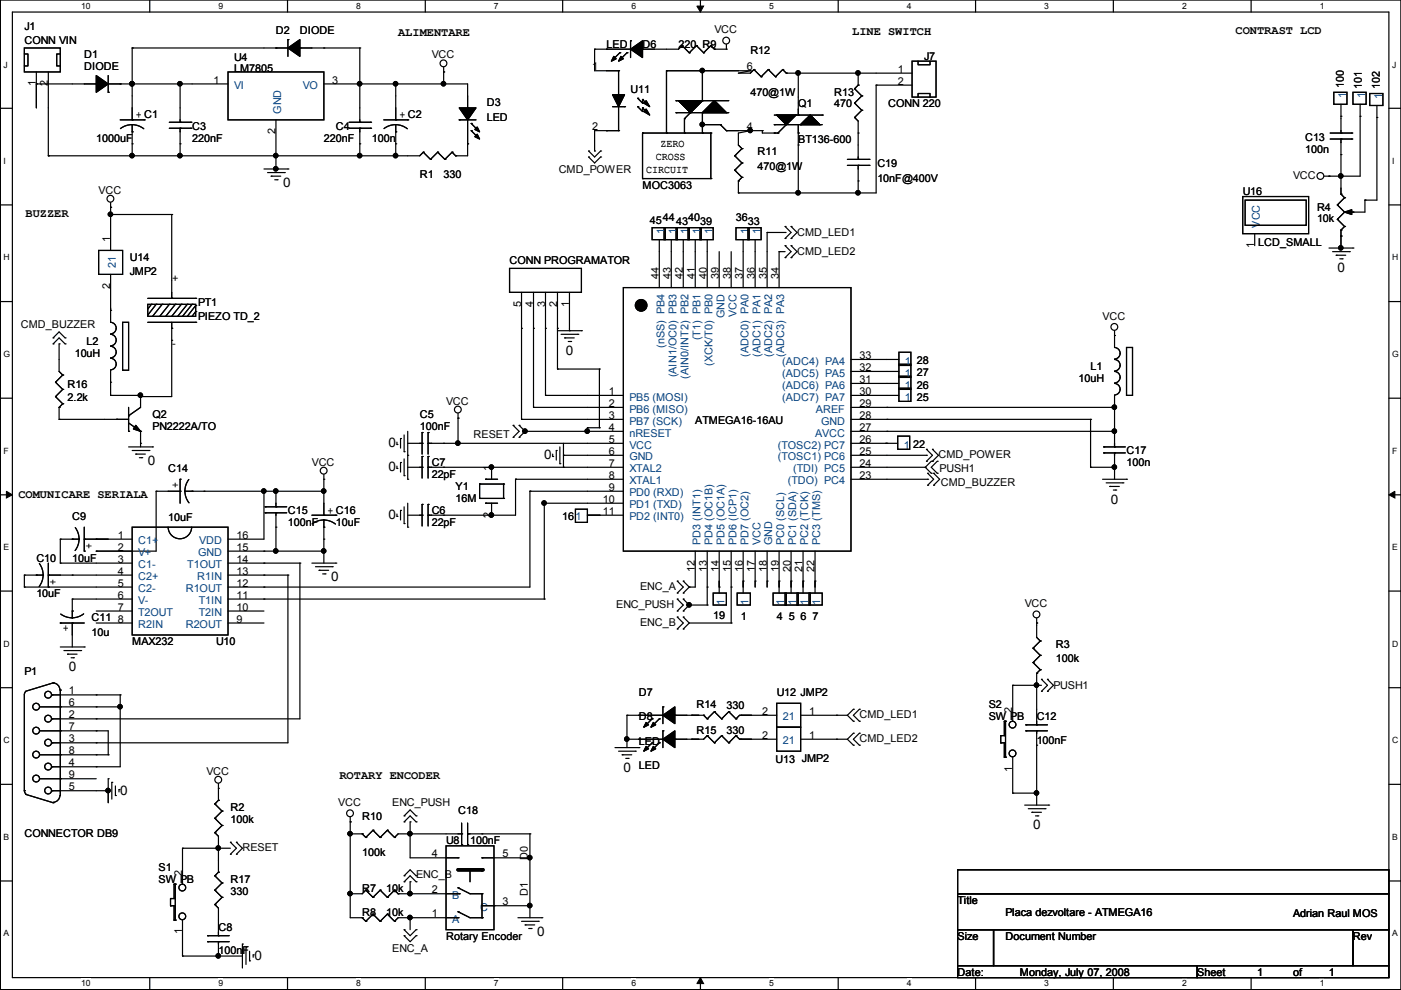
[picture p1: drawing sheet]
<svg xmlns="http://www.w3.org/2000/svg" width="297mm" height="210mm" viewBox="0 0 297 210" stroke-linecap="round" stroke-linejoin="round" font-family="sans-serif">
<defs><g id="words">
<g font-size="2.8">
<text x="60" y="39.7">0</text>
<text x="283.5" y="57.8">0</text>
<text x="120" y="75.3">0</text>
<text x="82.4" y="94.8">0</text>
<text x="31.3" y="98.7">0</text>
<text x="82.4" y="99.9">0</text>
<text x="115.4" y="97.4">0</text>
<text x="235.5" y="106.8">0</text>
<text x="82.4" y="110.1">0</text>
<text x="70.2" y="123.3">0</text>
<text x="14.6" y="142.3">0</text>
<text x="132.2" y="163.7">0</text>
<text x="25.5" y="168.5">0</text>
<text x="219" y="175.9">0</text>
<text x="53.9" y="203.6">0</text>
<text x="113.9" y="198.5">0</text>
</g>
<g font-size="2.5">
<text x="84.4" y="7.7">ALIMENTARE</text>
<text x="180.7" y="7.5">LINE SWITCH</text>
<text x="262" y="7.2">CONTRAST LCD</text>
<text x="5.4" y="46.1">BUZZER</text>
<text x="3.9" y="105.5">COMUNICARE SERIALA</text>
<text x="72" y="165.2">ROTARY ENCODER</text>
</g>
<g font-size="2.3">
<text x="5.2" y="6.3">J1</text>
<text x="5.2" y="9.3">CONN VIN</text>
<text x="58.5" y="7.3">D2</text>
<text x="63.6" y="7.3">DIODE</text>
<text x="128.6" y="10.1">LED</text>
<text x="136.2" y="10.1">D6</text>
<text x="143.8" y="10.1">220 R9</text>
<text x="151.5" y="7">VCC</text>
<text x="159.1" y="11.4">R12</text>
<text x="17.9" y="12.4">D1</text>
<text x="17.9" y="14.9">DIODE</text>
<text x="45.3" y="17.7">1</text>
<text x="49.6" y="12.9">U4</text>
<text x="49.6" y="15.2">LM7805</text>
<text x="70.4" y="17.7">3</text>
<text x="91.5" y="12.4">VCC</text>
<text x="125.6" y="14.9">1</text>
<text x="158.3" y="14.9">6</text>
<text x="190.3" y="15.4">1</text>
<text x="190.3" y="18">2</text>
<text x="195.9" y="12.6">J7</text>
<text x="7.6" y="18.3" transform="rotate(-90 7.6 18.3)">1</text>
<text x="10.2" y="18.3" transform="rotate(-90 10.2 18.3)">2</text>
<text x="103.2" y="22.5">D3</text>
<text x="133.7" y="19.7">U11</text>
<text x="159.1" y="20.2">470@1W</text>
<text x="169.2" y="22.8">Q1</text>
<text x="176.9" y="20.2">R13</text>
<text x="176.9" y="22.8">470</text>
<text x="188.3" y="22.8">CONN 220</text>
<text x="284.9" y="18.6" transform="rotate(-90 284.9 18.6)">100</text>
<text x="288.7" y="18.8" transform="rotate(-90 288.7 18.8)">101</text>
<text x="292.5" y="18.8" transform="rotate(-90 292.5 18.8)">102</text>
<text x="28.8" y="25.1">+ C1</text>
<text x="40.7" y="27.6">C3</text>
<text x="58.4" y="28.5" transform="rotate(-90 58.4 28.5)">2</text>
<text x="71.2" y="27.6">C4</text>
<text x="84.7" y="25.1">+ C2</text>
<text x="103.2" y="25.6">LED</text>
<text x="125.6" y="27.6">2</text>
<text x="158.3" y="27.6">4</text>
<text x="276.7" y="29.9">C13</text>
<text x="20.4" y="30.2">1000uF</text>
<text x="40.7" y="30.2">220nF</text>
<text x="68.7" y="30.2">220nF</text>
<text x="78.8" y="30.2">100n</text>
<text x="139" y="34">CROSS</text>
<text x="140" y="31.2">ZERO</text>
<text x="160.6" y="32.9">R11</text>
<text x="160.6" y="36">470@1W</text>
<text x="169.2" y="30.4">BT136-600</text>
<text x="186" y="35.5">C19</text>
<text x="276.7" y="32.4">100n</text>
<text x="20.9" y="41.1">VCC</text>
<text x="89" y="37.8">R1</text>
<text x="94.1" y="37.8">330</text>
<text x="118.4" y="36.8">CMD_POWER</text>
<text x="136.2" y="40.1">MOC3063</text>
<text x="137" y="36.8">CIRCUIT</text>
<text x="186" y="38.5">10nF@400V</text>
<text x="263.5" y="41.3">U16</text>
<text x="274.2" y="38">VCC</text>
<text x="137.8" y="47.4">4544434039</text>
<text x="156" y="46.9">36</text>
<text x="158.6" y="47.7">33</text>
<text x="279.2" y="44.6">R4</text>
<text x="279.2" y="47.2">10k</text>
<text x="23.4" y="51.3" transform="rotate(-90 23.4 51.3)">1</text>
<text x="169" y="50">CMD_LED1</text>
<text x="265.9" y="52.6" transform="rotate(-90 265.9 52.6)">1</text>
<text x="266.8" y="52.3">LCD_SMALL</text>
<text x="27.5" y="55.3">U14</text>
<text x="27.5" y="58.3">JMP2</text>
<text x="36.5" y="59.7">+</text>
<text x="108" y="56.1">CONN PROGRAMATOR</text>
<text x="139.7" y="59.2" transform="rotate(-90 139.7 59.2)">44</text>
<text x="142.2" y="59.2" transform="rotate(-90 142.2 59.2)">43</text>
<text x="144.8" y="59.2" transform="rotate(-90 144.8 59.2)">42</text>
<text x="147.3" y="59.2" transform="rotate(-90 147.3 59.2)">41</text>
<text x="149.9" y="59.2" transform="rotate(-90 149.9 59.2)">40</text>
<text x="152.4" y="59.2" transform="rotate(-90 152.4 59.2)">39</text>
<text x="154.9" y="59.2" transform="rotate(-90 154.9 59.2)">38</text>
<text x="157.5" y="59.2" transform="rotate(-90 157.5 59.2)">37</text>
<text x="160" y="59.2" transform="rotate(-90 160 59.2)">36</text>
<text x="162.6" y="59.2" transform="rotate(-90 162.6 59.2)">35</text>
<text x="165.1" y="59.2" transform="rotate(-90 165.1 59.2)">34</text>
<text x="169" y="54">CMD_LED2</text>
<text x="23.4" y="61.2" transform="rotate(-90 23.4 61.2)">2</text>
<text x="42" y="65">PT1</text>
<text x="110.5" y="65" transform="rotate(-90 110.5 65)">5</text>
<text x="113" y="65" transform="rotate(-90 113 65)">4</text>
<text x="115.6" y="65" transform="rotate(-90 115.6 65)">3</text>
<text x="118.1" y="65" transform="rotate(-90 118.1 65)">2</text>
<text x="120.6" y="65" transform="rotate(-90 120.6 65)">1</text>
<text x="4.4" y="69.5">CMD_BUZZER</text>
<text x="42" y="67.7">PIEZO TD_2</text>
<text x="233.8" y="67.7">VCC</text>
<text x="15.8" y="75.6">10uH</text>
<text x="18.4" y="73.1">L2</text>
<text x="36.5" y="73.6">-</text>
<text x="182.2" y="76.1">33</text>
<text x="194.4" y="77.1">28</text>
<text x="14.3" y="82.2">R16</text>
<text x="129.1" y="83.7">1</text>
<text x="182.2" y="83.7">30</text>
<text x="182.2" y="81.2">31</text>
<text x="182.2" y="78.7">32</text>
<text x="194.4" y="82.5">26</text>
<text x="194.4" y="79.7">27</text>
<text x="228.7" y="81">10uH</text>
<text x="231.2" y="78.4">L1</text>
<text x="14.3" y="85">2.2k</text>
<text x="32.3" y="88.6">Q2</text>
<text x="89" y="88.6">C5</text>
<text x="94.6" y="85.8">VCC</text>
<text x="129.1" y="86.3">2</text>
<text x="129.1" y="88.8">3</text>
<text x="147.4" y="89.8">ATMEGA16-16AU</text>
<text x="182.2" y="88.8">28</text>
<text x="182.2" y="86.3">29</text>
<text x="194.4" y="85">25</text>
<text x="32.3" y="91.1">PN2222A/TO</text>
<text x="89" y="91.1">100nF</text>
<text x="100.4" y="92.9">RESET</text>
<text x="129.1" y="91.4">4</text>
<text x="129.1" y="93.9">5</text>
<text x="182.2" y="93.9">26</text>
<text x="182.2" y="91.4">27</text>
<text x="193.6" y="94.9">22</text>
<text x="35.6" y="100">C14</text>
<text x="66.1" y="98.7">VCC</text>
<text x="91.5" y="98.7">C7</text>
<text x="91.5" y="101.3">22pF</text>
<text x="104.1" y="99.8" transform="rotate(-90 104.1 99.8)">1</text>
<text x="129.1" y="96.4">6</text>
<text x="129.1" y="99">7</text>
<text x="129.1" y="101.5">8</text>
<text x="182.2" y="101.5">23</text>
<text x="182.2" y="99">24</text>
<text x="182.2" y="96.4">25</text>
<text x="199" y="97.2">CMD_POWER</text>
<text x="199.2" y="100">PUSH1</text>
<text x="238.8" y="96.2">C17</text>
<text x="238.8" y="98.7">100n</text>
<text x="37.8" y="103.4" transform="rotate(-90 37.8 103.4)">+</text>
<text x="96.6" y="103.8">Y1</text>
<text x="96.6" y="106.4">16M</text>
<text x="127.8" y="106.6">10</text>
<text x="129.1" y="104.1">9</text>
<text x="199.5" y="103.1">CMD_BUZZER</text>
<text x="15.3" y="110.2">C9</text>
<text x="35.6" y="110.4">10uF</text>
<text x="61" y="108.9">C15</text>
<text x="61" y="111.4">100nF</text>
<text x="69.4" y="108.9">+ C16</text>
<text x="71.2" y="111.4">10uF</text>
<text x="91.5" y="108.9">C6</text>
<text x="91.5" y="111.4">22pF</text>
<text x="104.1" y="109.7" transform="rotate(-90 104.1 109.7)">2</text>
<text x="119.2" y="110.2">16</text>
<text x="127.8" y="109.1">11</text>
<text x="7.7" y="119.1">C10</text>
<text x="15.3" y="119.1">10uF</text>
<text x="18.2" y="115.1" transform="rotate(90 18.2 115.1)">+</text>
<text x="25" y="114.2">1</text>
<text x="25" y="116.8">2</text>
<text x="25" y="119.3">3</text>
<text x="50.1" y="119.3">14</text>
<text x="50.1" y="116.8">15</text>
<text x="50.1" y="114.2">16</text>
<text x="10.6" y="122.7" transform="rotate(90 10.6 122.7)">+</text>
<text x="25" y="121.8">4</text>
<text x="25" y="124.4">5</text>
<text x="50.1" y="124.4">12</text>
<text x="50.1" y="121.8">13</text>
<text x="135.7" y="125.2">ENC_A</text>
<text x="147.3" y="121.2" transform="rotate(-90 147.3 121.2)">12</text>
<text x="149.9" y="121.2" transform="rotate(-90 149.9 121.2)">13</text>
<text x="152.4" y="121.2" transform="rotate(-90 152.4 121.2)">14</text>
<text x="154.9" y="121.2" transform="rotate(-90 154.9 121.2)">15</text>
<text x="157.5" y="121.2" transform="rotate(-90 157.5 121.2)">16</text>
<text x="160" y="121.2" transform="rotate(-90 160 121.2)">17</text>
<text x="162.6" y="121.2" transform="rotate(-90 162.6 121.2)">18</text>
<text x="165.1" y="121.2" transform="rotate(-90 165.1 121.2)">19</text>
<text x="167.6" y="121.2" transform="rotate(-90 167.6 121.2)">20</text>
<text x="170.2" y="121.2" transform="rotate(-90 170.2 121.2)">21</text>
<text x="172.7" y="121.2" transform="rotate(-90 172.7 121.2)">22</text>
<text x="7.7" y="126.7">10uF</text>
<text x="19.4" y="131.8">C11</text>
<text x="25" y="126.9">6</text>
<text x="25" y="129.5">7</text>
<text x="50.1" y="129.5">10</text>
<text x="50.1" y="126.9">11</text>
<text x="130.6" y="129">ENC_PUSH</text>
<text x="151.2" y="131.2">19</text>
<text x="157.1" y="131.5">1</text>
<text x="164.7" y="131.5">4</text>
<text x="167.2" y="131.5">5</text>
<text x="169.8" y="131.5">6</text>
<text x="172.3" y="131.5">7</text>
<text x="217.3" y="128.7">VCC</text>
<text x="14.6" y="132.5" transform="rotate(-180 14.6 132.5)">+</text>
<text x="19.4" y="134.8">10u</text>
<text x="25" y="132">8</text>
<text x="28" y="136.8">MAX232</text>
<text x="45.8" y="136.8">U10</text>
<text x="50.1" y="132">9</text>
<text x="135.7" y="132.8">ENC_B</text>
<text x="223.9" y="137.3">R3</text>
<text x="5.2" y="143.2">P1</text>
<text x="223.9" y="140.4">100k</text>
<text x="14.6" y="149.8">6</text>
<text x="14.6" y="147.2">1</text>
<text x="135.5" y="147.5">D7</text>
<text x="164.7" y="147.5">U12 JMP2</text>
<text x="223.4" y="146">PUSH1</text>
<text x="14.6" y="154.9">7</text>
<text x="14.6" y="152.3">2</text>
<text x="135.5" y="152.6">D8</text>
<text x="147.7" y="150">R14</text>
<text x="147.7" y="155.6">R15</text>
<text x="154" y="150.3">330</text>
<text x="154" y="155.6">330</text>
<text x="161.6" y="151.6">2</text>
<text x="171.5" y="151.6">1</text>
<text x="182.2" y="152.3">CMD_LED1</text>
<text x="209.6" y="150">S2</text>
<text x="209.6" y="152.6">SW PB</text>
<text x="214.6" y="151.1" transform="rotate(-90 214.6 151.1)">2</text>
<text x="219.8" y="152.6">C12</text>
<text x="14.6" y="159.9">8</text>
<text x="14.6" y="157.4">3</text>
<text x="135.5" y="157.9">LED</text>
<text x="161.6" y="156.6">2</text>
<text x="164.4" y="161.7">U13 JMP2</text>
<text x="171.5" y="156.6">1</text>
<text x="182.2" y="157.4">CMD_LED2</text>
<text x="219.8" y="157.7">100nF</text>
<text x="14.6" y="167.6">5</text>
<text x="14.6" y="165">9</text>
<text x="14.6" y="162.5">4</text>
<text x="43.8" y="164.3">VCC</text>
<text x="135.5" y="163">LED</text>
<text x="214.6" y="163.6" transform="rotate(-90 214.6 163.6)">1</text>
<text x="48.9" y="171.9">R2</text>
<text x="71.7" y="170.9">VCC</text>
<text x="76.8" y="173.9">R10</text>
<text x="83.1" y="170.9">ENC_PUSH</text>
<text x="97.1" y="172.6">C18</text>
<text x="5.2" y="177.5">CONNECTOR DB9</text>
<text x="48.9" y="174.4">100k</text>
<text x="94.6" y="179">U8</text>
<text x="99.7" y="179">100nF</text>
<text x="33.6" y="184.6">S1</text>
<text x="38.6" y="185.7" transform="rotate(-90 38.6 185.7)">2</text>
<text x="51.4" y="180.5">RESET</text>
<text x="76.8" y="181.5">100k</text>
<text x="91.5" y="181.8">4</text>
<text x="106.5" y="181.8">5</text>
<text x="111.9" y="182.4" transform="rotate(-90 111.9 182.4)">D0</text>
<text x="33.6" y="187.1">SW PB</text>
<text x="48.9" y="187.1">R17</text>
<text x="48.9" y="189.7">330</text>
<text x="76.8" y="189.2">R7</text>
<text x="81.9" y="189.2">10k</text>
<text x="88.2" y="186.1">ENC_B</text>
<text x="91.5" y="189.4">2</text>
<text x="106.5" y="192">3</text>
<text x="111.9" y="190" transform="rotate(-90 111.9 190)">D1</text>
<text x="203" y="191.7">Title</text>
<text x="46.3" y="197.3">C8</text>
<text x="76.8" y="194.2">R8</text>
<text x="81.9" y="194.2">10k</text>
<text x="91.5" y="194.5">1</text>
<text x="213.2" y="194.2">Placa dezvoltare - ATMEGA16</text>
<text x="274.2" y="194.5">Adrian Raul MOS</text>
<text x="38.6" y="198.1" transform="rotate(-90 38.6 198.1)">1</text>
<text x="46.3" y="202.4">100nF</text>
<text x="83.1" y="201.9">ENC_A</text>
<text x="94.6" y="199.3">Rotary Encoder</text>
<text x="203" y="199.3">Size</text>
<text x="213.2" y="199.3">Document Number</text>
<text x="286.9" y="199.3">Rev</text>
<text x="203" y="206.9">Date:</text>
<text x="216.2" y="206.9">Monday, July 07, 2008</text>
<text x="253.8" y="206.9">Sheet</text>
<text x="266.5" y="206.9">1</text>
<text x="274.2" y="206.9">of</text>
<text x="281.8" y="206.9">1</text>
</g>
<g font-size="2.3" fill="#004080">
<text x="49.6" y="18.9">VI</text>
<text x="64.2" y="18.9">VO</text>
<text x="285.4" y="20.8" transform="rotate(-90 285.4 20.8)">1</text>
<text x="289.5" y="20.8" transform="rotate(-90 289.5 20.8)">1</text>
<text x="293" y="21.1" transform="rotate(-90 293 21.1)">1</text>
<text x="59.6" y="24.1" transform="rotate(-90 59.6 24.1)">GND</text>
<text x="140.9" y="49.5" transform="rotate(-90 140.9 49.5)">1</text>
<text x="143.4" y="49.5" transform="rotate(-90 143.4 49.5)">1</text>
<text x="146" y="49.5" transform="rotate(-90 146 49.5)">1</text>
<text x="148.5" y="49.5" transform="rotate(-90 148.5 49.5)">1</text>
<text x="151" y="49.5" transform="rotate(-90 151 49.5)">1</text>
<text x="158.7" y="49.5" transform="rotate(-90 158.7 49.5)">1</text>
<text x="161.2" y="49.5" transform="rotate(-90 161.2 49.5)">1</text>
<text x="267.1" y="48.3" transform="rotate(-90 267.1 48.3)">VCC</text>
<text x="24.6" y="56.9" transform="rotate(-90 24.6 56.9)">21</text>
<text x="153.6" y="67.4" transform="rotate(-90 153.6 67.4)">GND</text>
<text x="156.1" y="67.2" transform="rotate(-90 156.1 67.2)">VCC</text>
<text x="140.9" y="73.8" transform="rotate(-90 140.9 73.8)">(nSS) PB4</text>
<text x="148.5" y="72.2" transform="rotate(-90 148.5 72.2)">(T1) PB1</text>
<text x="151" y="77.6" transform="rotate(-90 151 77.6)">(XCK/T0) PB0</text>
<text x="158.7" y="75.6" transform="rotate(-90 158.7 75.6)">(ADC0) PA0</text>
<text x="161.2" y="75.6" transform="rotate(-90 161.2 75.6)">(ADC1) PA1</text>
<text x="163.7" y="75.6" transform="rotate(-90 163.7 75.6)">(ADC2) PA2</text>
<text x="165.9" y="77.3">(ADC4) PA4</text>
<text x="166.3" y="75.6" transform="rotate(-90 166.3 75.6)">(ADC3) PA3</text>
<text x="191.9" y="77.3">1</text>
<text x="143.4" y="80" transform="rotate(-90 143.4 80)">(AIN1/OC0) PB3</text>
<text x="146" y="80.4" transform="rotate(-90 146 80.4)">(AIN0/INT2) PB2</text>
<text x="165.9" y="82.4">(ADC6) PA6</text>
<text x="165.9" y="79.9">(ADC5) PA5</text>
<text x="191.9" y="82.4">1</text>
<text x="191.9" y="79.9">1</text>
<text x="133.4" y="84.9">PB5 (MOSI)</text>
<text x="133.4" y="87.5">PB6 (MISO)</text>
<text x="165.9" y="84.9">(ADC7) PA7</text>
<text x="173" y="87.5">AREF</text>
<text x="191.9" y="84.9">1</text>
<text x="133.4" y="90">PB7 (SCK)</text>
<text x="133.4" y="92.6">nRESET</text>
<text x="133.4" y="95.1">VCC</text>
<text x="164.9" y="95.1">(TOSC2) PC7</text>
<text x="172.8" y="92.6">AVCC</text>
<text x="174.1" y="90">GND</text>
<text x="191.6" y="95.1">1</text>
<text x="133.4" y="97.6">GND</text>
<text x="133.4" y="100.2">XTAL2</text>
<text x="164.9" y="97.6">(TOSC1) PC6</text>
<text x="168.1" y="100.2">(TDI) PC5</text>
<text x="133.4" y="102.7">XTAL1</text>
<text x="133.4" y="105.3">PD0 (RXD)</text>
<text x="133.4" y="107.8">PD1 (TXD)</text>
<text x="167" y="102.7">(TDO) PC4</text>
<text x="122" y="110.3">1</text>
<text x="133.4" y="110.3">PD2 (INT0)</text>
<text x="29.3" y="115.4">C1+</text>
<text x="29.3" y="118">V+</text>
<text x="42" y="118">GND</text>
<text x="42.2" y="115.4">VDD</text>
<text x="148.5" y="115.6" transform="rotate(-90 148.5 115.6)">PD3 (INT1)</text>
<text x="151" y="115.6" transform="rotate(-90 151 115.6)">PD4 (OC1B)</text>
<text x="153.6" y="115.6" transform="rotate(-90 153.6 115.6)">PD5 (OC1A)</text>
<text x="156.1" y="115.6" transform="rotate(-90 156.1 115.6)">PD6 (ICP1)</text>
<text x="158.7" y="115.6" transform="rotate(-90 158.7 115.6)">PD7 (OC2)</text>
<text x="161.2" y="115.6" transform="rotate(-90 161.2 115.6)">VCC</text>
<text x="163.7" y="115.6" transform="rotate(-90 163.7 115.6)">GND</text>
<text x="166.3" y="115.6" transform="rotate(-90 166.3 115.6)">PC0 (SCL)</text>
<text x="168.8" y="115.6" transform="rotate(-90 168.8 115.6)">PC1 (SDA)</text>
<text x="171.4" y="115.6" transform="rotate(-90 171.4 115.6)">PC2 (TCK)</text>
<text x="173.9" y="115.6" transform="rotate(-90 173.9 115.6)">PC3 (TMS)</text>
<text x="29.3" y="120.5">C1-</text>
<text x="29.3" y="123">C2+</text>
<text x="29.3" y="125.6">C2-</text>
<text x="39.4" y="125.6">R1OUT</text>
<text x="39.7" y="120.5">T1OUT</text>
<text x="41.8" y="123">R1IN</text>
<text x="29.3" y="128.1">V-</text>
<text x="29.3" y="130.7">T2OUT</text>
<text x="42.2" y="130.7">T2IN</text>
<text x="42.2" y="128.1">T1IN</text>
<text x="153.6" y="128.3" transform="rotate(-90 153.6 128.3)">1</text>
<text x="158.7" y="128.3" transform="rotate(-90 158.7 128.3)">1</text>
<text x="166.3" y="128.3" transform="rotate(-90 166.3 128.3)">1</text>
<text x="168.8" y="128.3" transform="rotate(-90 168.8 128.3)">1</text>
<text x="171.4" y="128.3" transform="rotate(-90 171.4 128.3)">1</text>
<text x="173.9" y="128.3" transform="rotate(-90 173.9 128.3)">1</text>
<text x="29.3" y="133.2">R2IN</text>
<text x="39.4" y="133.2">R2OUT</text>
<text x="165.9" y="152.8">21</text>
<text x="165.9" y="157.8">21</text>
<text x="95.8" y="190.6">B</text>
<text x="95.8" y="195.7">A</text>
<text x="101.8" y="193.1">C</text>
</g>
<g font-size="1.8">
<text x="17.2" y="1.9">10</text>
<text x="46.3" y="1.9">9</text>
<text x="75.5" y="1.9">8</text>
<text x="104.7" y="1.9">7</text>
<text x="133.9" y="1.9">6</text>
<text x="163.1" y="1.9">5</text>
<text x="192.3" y="1.9">4</text>
<text x="221.4" y="1.9">3</text>
<text x="250.6" y="1.9">2</text>
<text x="279.8" y="1.9">1</text>
<text x=".8" y="14.3">J</text>
<text x="295.1" y="14.3">J</text>
<text x=".8" y="34.7">I</text>
<text x="295.1" y="34.7">I</text>
<text x=".8" y="55.2">H</text>
<text x="295.1" y="55.2">H</text>
<text x=".8" y="75.7">G</text>
<text x="295.1" y="75.7">G</text>
<text x=".8" y="96.2">F</text>
<text x="295.1" y="96.2">F</text>
<text x=".8" y="116.7">E</text>
<text x="295.1" y="116.7">E</text>
<text x=".8" y="137.1">D</text>
<text x="295.1" y="137.1">D</text>
<text x=".8" y="157.6">C</text>
<text x="295.1" y="157.6">C</text>
<text x=".8" y="178.1">B</text>
<text x="295.1" y="178.1">B</text>
<text x=".8" y="198.6">A</text>
<text x="295.1" y="198.6">A</text>
<text x="17.2" y="209.1">10</text>
<text x="46.3" y="209.1">9</text>
<text x="75.5" y="209.1">8</text>
<text x="104.7" y="209.1">7</text>
<text x="133.9" y="209.1">6</text>
<text x="163.1" y="209.1">5</text>
<text x="192.3" y="209.1">4</text>
<text x="221.4" y="209.1">3</text>
<text x="250.6" y="209.1">2</text>
<text x="279.8" y="209.1">1</text>
</g>
</g></defs>
<path d="M.1 0h296.9v209.8h-296.9zM2.6 2.6h291.9v204.7h-291.9z" fill="none" stroke="#000" stroke-width=".25"/>
<g fill="#fff">
<path d="M17.2 .3h1.9v1.9h-1.9z"/>
<path d="M17.2 207.5h1.9v2h-1.9z"/>
</g>
<path d="M31.7 0v2.6M31.7 207.3v2.5" fill="none" stroke="#000" stroke-width=".25"/>
<g fill="#fff">
<path d="M46.3 .3h.9v1.9h-.9z"/>
<path d="M46.3 207.5h.9v2h-.9z"/>
</g>
<path d="M61 0v2.6M61 207.3v2.5" fill="none" stroke="#000" stroke-width=".25"/>
<g fill="#fff">
<path d="M75.5 .3h1v1.9h-1z"/>
<path d="M75.5 207.5h1v2h-1z"/>
</g>
<path d="M90.2 0v2.6M90.2 207.3v2.5" fill="none" stroke="#000" stroke-width=".25"/>
<g fill="#fff">
<path d="M104.7 .3h1v1.9h-1z"/>
<path d="M104.7 207.5h1v2h-1z"/>
</g>
<path d="M119.3 0v2.6M119.3 207.3v2.5" fill="none" stroke="#000" stroke-width=".25"/>
<g fill="#fff">
<path d="M133.9 .3h.9v1.9h-.9z"/>
<path d="M133.9 207.5h.9v2h-.9z"/>
</g>
<path d="M148.5 0v2.6M148.5 207.3v2.5" fill="none" stroke="#000" stroke-width=".25"/>
<path d="M147.7 1.3h1.5l-.7 1.3zM148.5 207.3l.7 1.2h-1.5z" fill="#000" stroke="#000" stroke-width=".21"/>
<g fill="#fff">
<path d="M163.1 .3h.9v1.9h-.9z"/>
<path d="M163.1 207.5h.9v2h-.9z"/>
</g>
<path d="M177.7 0v2.6M177.7 207.3v2.5" fill="none" stroke="#000" stroke-width=".25"/>
<g fill="#fff">
<path d="M192.3 .3h.9v1.9h-.9z"/>
<path d="M192.3 207.5h.9v2h-.9z"/>
</g>
<path d="M206.8 0v2.6M206.8 207.3v2.5" fill="none" stroke="#000" stroke-width=".25"/>
<g fill="#fff">
<path d="M221.4 .3h.9v1.9h-.9z"/>
<path d="M221.4 207.5h.9v2h-.9z"/>
</g>
<path d="M236.1 0v2.6M236.1 207.3v2.5" fill="none" stroke="#000" stroke-width=".25"/>
<g fill="#fff">
<path d="M250.6 .3h.9v1.9h-.9z"/>
<path d="M250.6 207.5h.9v2h-.9z"/>
</g>
<path d="M265.3 0v2.6M265.3 207.3v2.5" fill="none" stroke="#000" stroke-width=".25"/>
<g fill="#fff">
<path d="M279.8 .3h1v1.9h-1z"/>
<path d="M279.8 207.5h1v2h-1z"/>
<path d="M.8 12.7h.8v2h-.8z"/>
<path d="M295.1 12.7h.9v2h-.9z"/>
<path d="M.8 33.1h.4v2h-.4z"/>
<path d="M295.1 33.1h.5v2h-.5z"/>
</g>
<path d="M.1 23h2.5M294.5 23h2.5" fill="none" stroke="#000" stroke-width=".25"/>
<g fill="#fff">
<path d="M.8 53.6h1.1v2h-1.1z"/>
<path d="M295.1 53.6h1.1v2h-1.1z"/>
</g>
<path d="M.1 43.4h2.5M294.5 43.4h2.5" fill="none" stroke="#000" stroke-width=".25"/>
<g fill="#fff">
<path d="M.8 74.1h1.2v1.9h-1.2z"/>
<path d="M295.1 74.1h1.3v1.9h-1.3z"/>
</g>
<path d="M.1 63.9h2.5M294.5 63.9h2.5" fill="none" stroke="#000" stroke-width=".25"/>
<g fill="#fff">
<path d="M.8 94.6h1v1.9h-1z"/>
<path d="M295.1 94.6h1.1v1.9h-1.1z"/>
</g>
<path d="M.1 84.4h2.5M294.5 84.4h2.5" fill="none" stroke="#000" stroke-width=".25"/>
<g fill="#fff">
<path d="M.8 115.1h1.1v1.9h-1.1z"/>
<path d="M295.1 115.1h1.1v1.9h-1.1z"/>
</g>
<path d="M.1 104.9h2.5M294.5 104.9h2.5" fill="none" stroke="#000" stroke-width=".25"/>
<path d="M1.4 104.2l1.2 .7-1.2 .7zM294.5 104.9l1.2-.7v1.4z" fill="#000" stroke="#000" stroke-width=".21"/>
<g fill="#fff">
<path d="M.8 135.5h1.1v1.9h-1.1z"/>
<path d="M295.1 135.5h1.2v1.9h-1.2z"/>
</g>
<path d="M.1 125.3h2.5M294.5 125.3h2.5" fill="none" stroke="#000" stroke-width=".25"/>
<g fill="#fff">
<path d="M.8 156h1.1v1.9h-1.1z"/>
<path d="M295.1 156h1.2v1.9h-1.2z"/>
</g>
<path d="M.1 145.8h2.5M294.5 145.8h2.5" fill="none" stroke="#000" stroke-width=".25"/>
<g fill="#fff">
<path d="M.8 176.5h1.1v1.9h-1.1z"/>
<path d="M295.1 176.5h1.1v1.9h-1.1z"/>
</g>
<path d="M.1 166.3h2.5M294.5 166.3h2.5" fill="none" stroke="#000" stroke-width=".25"/>
<g fill="#fff">
<path d="M.8 196.9h1v2h-1z"/>
<path d="M295.1 196.9h1.1v2h-1.1z"/>
</g>
<g fill="none" stroke="#000" stroke-width=".25">
<path d="M5.2 10.2h7.6v5.1h-7.6zM5.2 11.4h.7v2.6h-.7M7.7 17.8h.1M7.7 17.8h12.7M7.7 15.3v7.6M10.2 15.3v17.7M12.8 11.4h-.8v2.6h.8M20.4 17.8h.1M22.9 19.6h.1M22.9 17.8h25.4M22.9 16v3.6M25.5 17.8h.1"/>
<path d="M28 10.2h.1M28 17.8h.1M28 10.2v15.2M28 10.2h33M38.2 17.8h.1M38.2 17.8v8.1M48.3 15.3h20.4v10.1h-20.4zM58.5 10.2h.1M61 8.4h.1M61 8.4v3.6M63.6 10.2h.1M63.6 10.2h12.7"/>
<path d="M68.7 10.2h.1M68.7 17.8h30.4v5.1M76.3 17.8h.1M76.3 10.2h.1M76.3 10.2v15.7M83.9 17.8h.1M83.9 17.8v7.6M94.1 17.8h.1M94.1 15.3h.1M94.1 14.2v3.6M126.1 10.4h.1M126.1 10.4v4.6h5"/>
<path d="M126.1 10.4h7.6M128.6 10.4h.1M131.1 15h.1M131.1 15v5.1M131.4 11.2h.1M131.4 11.2l-1.5 1.5M132.9 11.2h.1M132.9 11.2l-1.5 1.5M133.7 8.7h.1M133.7 8.7v3.5M136.2 10.4h.1M141.3 15h.1"/>
<path d="M141.3 15h17.8M141.3 15v13.2M144.6 9.7h.1M144.6 9.7l-.8 .7h-7.6M144.6 9.7l1.5 1.5M146.1 11.2h.1M147.7 9.7h.1M147.7 9.7l-1.6 1.5M147.7 9.7l1.5 1.5M148.9 15h.1M148.9 15v6.4M149.2 11.2h.1"/>
<path d="M150.7 9.7h.1M150.7 9.7l-1.5 1.5M150.7 9.7l.8 .7M151.5 10.4h.1M151.5 10.4h2.5M154 10.4h.1M154 9.4v1M159.1 15h.1M159.9 14.7h.1M159.9 14.7l-.8 .8h-2.6l2.6-.5M159.9 14.7l1.5 1.6M161.4 16.3h.1"/>
<path d="M162.9 14.7h.1M162.9 14.7l-1.5 1.6M162.9 14.7l1.5 1.6M164.4 16.3h.1M165.9 14.7h.1M165.9 14.7l-1.5 1.6M165.9 14.7l.8 .8M166.7 15.5h.1M166.7 15.5h26.7M169.2 15.5h.1M169.2 15.5v8.9M181.2 18.8h.1"/>
<path d="M181.2 18.8l1.5 1.5M181.9 15.5h.1M181.9 18h.1M181.9 15.5v2.5M181.9 18l-.7 .8M185.8 18h.1M185.8 18v22.9h-29.3M185.8 18h7.6M193.4 13h5.1v7.6h-5.1zM194.6 13v.7h2.6v-.7M282.8 19.6h2.8v2.5h-2.8zM286.9 19.6h2.7v2.5h-2.7z"/>
<path d="M290.4 19.8h2.8v2.6h-2.8zM10.2 33h.1M25.5 25.4h5.1M28 33h.1M28 30.5h.1M28 28h.1M28 25.4h.1M28 26.4l1.1 .2 1.4 .7M28 26.4l-1.1 .2-1.4 .7M28 26.4v6.6M30.6 25.4h.1M35.9 27.2h4.6"/>
<path d="M35.9 25.9h4.6M38.2 33h.1M38.2 30.5h.1M38.2 25.9h.1M38.2 27.2h.1M38.2 27.2v5.8M40.5 27.2h.1M40.5 25.9h.1M56 35.8h5M56.7 36.6h3.6M57.5 37.4h.1M57.5 37.4h2"/>
<path d="M58.3 38.1h.5M58.5 33h.1M58.5 35.8h.1M58.5 25.4v10.4M58.8 38.1h.1M60.3 36.6h.1M61 35.8h.1M74 27.2h4.6M74 25.9h4.6M76.3 30.5h.1M76.3 33h.1M76.3 25.9h.1"/>
<path d="M76.3 27.2h.1M76.3 27.2v5.8M78.6 27.2h.1M78.6 25.9h.1M81.4 25.4h5M83.9 33h.1M83.9 30.5h.1M83.9 28h.1M83.9 25.4h.1M83.9 26.4l1.1 .2 1.4 .7M83.9 26.4l-1.1 .2-1.4 .7M83.9 26.4v6.6"/>
<path d="M86.4 25.4h.1M89.7 32.3h.1M89.7 32.3l-.7 .7h-78.8M89.7 32.3l1.6 1.5M91.3 33.8h.1M92.8 32.3h.1M92.8 32.3l-1.5 1.5M92.8 32.3l1.5 1.5M94.3 33.8h.1M95.8 32.3h.1M95.8 32.3l-1.5 1.5M95.8 32.3l.8 .7"/>
<path d="M96.6 33h.1M97.4 25.4h.1M97.4 25.4h3.5M99.1 22.9h.1M99.1 30.5h.1M99.1 25.4v7.6h-2.5M99.9 26.2h.1M99.9 27.7h.1M99.9 26.2l1.5 1.5M99.9 27.7l1.5 1.5M124.8 33.3h.1M124.8 32h.1"/>
<path d="M124.8 33.3l1.3 1.3 1.2-1.3M124.8 32l1.3 1.3 1.2-1.3M126.1 32h.1M127.3 33.3h.1M127.3 32h.1M128.6 27.7h.1M129.9 22.6h2.5M131.1 20.1h.1M131.1 27.7h.1M131.1 27.7h-5v4.3M131.1 22.6v5.1M132.4 22.6h.1"/>
<path d="M135.2 22.6h.1M135.2 20.8h.1M135.2 22.6l1 1M135.2 20.8l1 1.1M136.2 28.2h.1M136.2 37.9h.1M136.2 23.6h.1M136.2 22.9h.1M136.2 21.9h.1M136.2 21.1h.1M136.2 28.2h14.5M136.2 37.9h14.5"/>
<path d="M136.2 21.1v.8M136.2 22.9v.7M136.2 28.2v9.7M136.2 22.9l1 1M136.2 21.1l1 1M141.3 28.2h.1M143.3 21.4h.1M143.3 23.9h.1M143.3 21.4h11.2M143.3 23.9h11.2M143.8 21.4l2.6 2.5M145.1 25.2h.1"/>
<path d="M145.1 28.2h.1M145.1 25.2v3M146.4 23.9h.1M148.9 21.4h.1M148.9 26.4h.1M148.9 23.9h.1M148.9 28.2h.1M148.9 21.4l-3.8 3.8M148.9 26.4h3.8M148.9 23.9v4.3M150.7 37.9h.1M150.7 28.2h.1"/>
<path d="M150.7 28.2v9.7M151.5 21.4h.1M151.5 21.4l-2.6 2.5M151.5 21.4l2.5 2.5M152.7 26.4h.1M152.7 26.4l1.3 1.3M154 23.9h.1M154 27.7h.1M154 27.7h7.6M155.8 33h.1M155.8 36.1h.1M155.8 36.1l1.5 1.5"/>
<path d="M155.8 33l1.5 1.6M156.5 38.4h.1M156.5 38.4v2.5M157.3 31.5h.1M157.3 34.6h.1M157.3 37.6h.1M157.3 31.5l-1.5 1.5M157.3 34.6l-1.5 1.5M157.3 37.6l-.8 .8M159.1 27.7h.1M159.1 27.7l-2.6 .5v2.5l.8 .8M161.6 27.7h.1"/>
<path d="M161.6 27.7v.5h3.3M164.2 26.4h.1M164.2 28.2h.1M164.2 26.4h10.1M164.2 24.4h10.1M164.7 24.4h.1M164.7 24.4l2 2M164.9 28.2h.1M168.7 24.4h.1M168.7 24.4l-3.8 3.8M169.2 30.7h.1M169.2 24.4h.1"/>
<path d="M169.2 28.2h.1M169.2 26.4v14.5M169.8 26.4h.1M169.8 26.4l2-2 2 2M171 25.2h.1M173.8 26.4h.1M174.3 24.4h.1M179.7 35.1h4.5M179.7 33.8h4.5M181.2 24.9h.1M181.2 21.9h.1M181.2 24.9l.7 .8v8.1"/>
<path d="M181.2 21.9l1.5 1.5M181.9 28.2h.1M181.9 38.4h.1M181.9 33.8h.1M181.9 35.1h.1M181.9 35.1v5.8M182.7 23.4h.1M182.7 20.3h.1M182.7 23.4l-1.5 1.5M182.7 20.3l-1.5 1.6M184.2 35.1h.1M184.2 33.8h.1"/>
<path d="M194.6 20.6v-.8h2.6v.8M281.8 37.4h.1M282 29.5h4.6M282 28.2h4.6M284.3 37.4h.1M284.3 24.7h.1M284.3 32.8h.1M284.3 28.2h.1M284.3 29.5h.1M284.3 22.1v6.1M284.3 29.5v11.7M286.6 29.5h.1"/>
<path d="M286.6 28.2h.1M288.4 24.7h.1M288.4 22.1v15.3h-7.6M291.9 24.9h.1M291.9 22.4v20h-2.5M20.9 53.1h5.1v5.1h-5.1zM23.5 45.5h.1M23.5 44h.1M23.5 58.2v10.1a1.23 1.23 0 0 1 1.1 1.3 1.23 1.23 0 0 1-1.2 1.2M23.5 42.9v10.2M23.5 45.5h12.9M36.4 45.5h.1"/>
<path d="M36.4 45.5v17.8M108 56.9h15.3v5.1h-15.3zM138.3 48.3h2.8v2.5h-2.8zM139.8 50.8v10.2M140.8 48.3h2.8v2.5h-2.8zM142.3 50.8v10.2M143.3 48.3h2.8v2.5h-2.8zM144.9 50.8v10.2M145.9 48.3h2.8v2.5h-2.8zM147.4 50.8v10.2M148.4 48.3h2.8v2.5h-2.8zM149.9 50.8v10.2"/>
<path d="M152.5 53.4v7.6M155 53.4v7.6M156 48.3h2.8v2.5h-2.8zM156.5 40.9h.1M157.6 50.8v10.2M158.6 48.3h2.8v2.5h-2.8zM160.1 50.8v10.2M162.6 49.3h.1M162.6 49.3v11.7M162.6 49.3h3.9M165.2 53.4h.1M165.2 53.4v7.6"/>
<path d="M165.2 53.4h1.3M166.5 49.3h.1M166.5 54.6h.1M166.5 52.1h.1M166.5 50.6h.1M166.5 48h.1M166.5 52.1l1.2 1.3-1.2 1.2M166.5 48l1.2 1.3-1.2 1.3M167.7 54.6h.1M167.7 52.1h.1M167.7 50.6h.1M167.7 48h.1"/>
<path d="M167.7 52.1l1.3 1.3-1.3 1.2M167.7 48l1.3 1.3-1.3 1.3M169.2 40.9h.1M181.9 40.9h.1M263.5 41.7h14v7.8h-14zM264 42.4h12.9v5.4h-12.9zM266 49.5v2.6M281.8 52.6h5.1M282.5 53.4h3.6M283.3 54.1h.1M283.3 54.1h2M283.5 43.4h.1"/>
<path d="M283.5 46.5h.1M283.5 43.4l1.6 1.6M283.5 46.5l1.6 1.5M284.1 54.9h.5M284.3 50.1h.1M284.3 41.2h.1M284.3 48.8h.1M284.3 48.8v3.8M284.3 41.2l.8 .7M284.6 54.9h.1M285.1 41.9h.1M285.1 45h.1"/>
<path d="M285.1 48h.1M285.1 41.9l-1.6 1.5M285.1 45l-1.6 1.5M285.1 48l-.8 .8M286.1 53.4h.1M286.9 52.6h.1M286.9 45h.1M289.4 42.4h.1M289.4 42.4v2.6h-3.1M11.3 71.6h.1M11.3 72.9h.1M11.3 71.6l1.2-1.2 1.3 1.2"/>
<path d="M11.3 72.9l1.2-1.3 1.3 1.3M12.5 72.9h.1M12.5 72.9v5.9l.8 .7M13.3 79.5h.1M13.3 79.5l-1.5 1.5M13.8 71.6h.1M13.8 72.9h.1M23.5 65.8h.1M23.5 70.9a1.23 1.23 0 0 1 1.1 1.2 1.23 1.23 0 0 1-1.2 1.2M23.5 73.4a1.23 1.23 0 0 1 1.1 1.3 1.23 1.23 0 0 1-1.2 1.2M23.5 76a1.23 1.23 0 0 1 1.1 1.2 1.23 1.23 0 0 1-1.2 1.2M23.5 78.5v5.3"/>
<path d="M26 68.3h1.3v10.2h-1.3zM31.3 64.5h10.2v2.6h-10.2zM31.3 63.3h10.2M31.3 68.3h10.2M32.1 64.5h.1M32.1 64.5l-.8 1M33.1 64.5h.1M33.1 64.5l-1.8 2.3M34.4 64.5h.1M34.4 64.5l-2.1 2.6M35.9 64.5h.1M35.9 64.5l-2 2.6"/>
<path d="M36.4 72.2h.1M36.4 63.3h.1M36.4 69.6h.1M36.4 68.3v15.8h-6.6M37.2 64.5h.1M37.2 64.5l-2.1 2.6M38.4 64.5h.1M38.4 64.5l-2 2.6M39.7 64.5h.1M39.7 64.5l-2 2.6M40.7 64.5h.1M40.7 64.5l-2 2.6"/>
<path d="M41.5 63.3h.1M41.5 68.3h.1M41.5 66.1h.1M41.5 64.8h.1M41.5 66.1l-.8 1M41.5 64.8l-1.8 2.3M110.6 69.6h.1M110.6 62v26.9M113.1 69.6h.1M113.1 62v24.4M115.7 69.6h.1M115.7 62v21.8"/>
<path d="M118.2 78.2h.1M118.2 69.6h.1M118.2 78.2h8.9M118.2 62v16.2M118.2 70.1h5.1M119 70.9h3.5M119.7 71.6h.1M119.7 71.6h2.1M120.5 72.4h.5M120.7 70.1h.1M120.7 62v8.1M121 72.4h.1"/>
<path d="M122.5 70.9h.1M123.3 70.1h.1M127.1 78.2h.1M127.1 78.2v12.5M132.2 61h48.2v55.9h-48.2zM180.4 78.8h10.2M180.4 76.2h10.2M190.6 79.8h2.5v2.8h-2.5zM190.6 77.2h2.5v2.8h-2.5zM190.6 74.7h2.5v2.8h-2.5zM236.3 71.1h.1M236.3 70.1v3.6a1.23 1.23 0 0 1 1.2 1.2 1.23 1.23 0 0 1-1.2 1.2"/>
<path d="M236.3 76.2a1.23 1.23 0 0 1 1.2 1.2 1.23 1.23 0 0 1-1.2 1.3M236.3 78.8a1.23 1.23 0 0 1 1.2 1.2 1.23 1.23 0 0 1-1.2 1.2M238.8 73.7h1.3v10.1h-1.3zM11.8 81h.1M11.8 84.1h.1M11.8 81l1.5 1.6M11.8 84.1l1.5 1.5M12.5 88.9h.1M12.5 86.4h.1M12.5 88.9h14.8M12.5 86.4v2.5M13.3 82.6h.1"/>
<path d="M13.3 85.6h.1M13.3 82.6l-1.5 1.5M13.3 85.6l-.8 .8M23.5 81h.1M23.5 83.8h.1M23.5 83.8h6.3v2.6l-2.5 1.8M24.7 88.9h.1M27.3 88.2h.1M27.3 91.5h.1M27.3 94.8h5M27.3 89.7l2.5 1.8M27.3 86.4v5.1"/>
<path d="M28 95.5h3.6M28.8 96.3h.1M28.8 96.3h2M29.5 97h.6M29.8 94h.1M29.8 84.1h.1M29.8 91.5h.1M29.8 91.5v3.3M30.1 97h.1M31.6 95.5h.1M32.3 94.8h.1M84.2 94.2h.1"/>
<path d="M84.2 99.3h.1M84.2 93.7v.5M84.2 98.8v.5M84.9 93h.1M84.9 98.1h.1M84.9 93v2M84.9 98.1v2M85.7 95.8h.1M85.7 92.2v3.6M85.7 97.3v3.6M86.4 96.5h.1M86.4 99.1h3.1"/>
<path d="M86.4 94h3.1M86.4 91.5v10.1M89.5 94h.1M89.5 91.7h.1M89.5 99.1h.1M89.5 96.8h.1M89.5 91.7v4.6M89.5 96.8v4.6M90.8 91.7h.1M90.8 94h.1M90.8 96.8h.1M90.8 99.1h.1"/>
<path d="M90.8 99.1h41.4M90.8 94h41.4M90.8 91.7v4.6M90.8 96.8v4.6M94.1 99.1h.1M94.1 94h.1M97.1 94h.1M97.1 88.7h.1M97.1 87.6v6.4M104.2 99.1h.1M104.2 99.1v2.5M108.8 90.2h.1"/>
<path d="M108.8 92.7h.1M108.8 90.2l1.3 1.3-1.3 1.2M110.1 92.7h.1M110.1 90.2h.1M110.1 90.2l1.2 1.3M110.6 88.9h.1M110.6 88.9h21.6M110.8 91.5h.1M110.8 91.5h21.4M111.3 91.5h.1M111.3 91.5l-1.2 1.2M113.1 86.4h.1"/>
<path d="M113.1 86.4h19.1M115.7 83.8h.1M115.7 83.8h16.5M117.2 96.8h.1M117.2 96.3v.5M117.9 95.5h.1M117.9 95.5v2.1M118.7 98.3h.1M118.7 94.8v3.5M119.5 96.5h.1M119.5 99.1h.1M119.5 96.5h12.7"/>
<path d="M119.5 94v5.1M124.5 91.5h.1M124.5 90.7h.1M124.5 90.7v.8M124.5 90.7h2.6M127.1 90.7h.1M180.4 99.1h15.8M180.4 96.5h16M180.4 94h9.9M180.4 86.4h55.9M180.4 88.9h50.8M180.4 91.5h55.9"/>
<path d="M180.4 83.8h10.2M180.4 81.3h10.2M188 86.4h.1M188 88.9h.1M188 91.5h.1M188 94h.1M190.3 92.5h2.6v2.8h-2.6zM190.6 82.3h2.5v2.8h-2.5zM196.2 99.1h.1M196.2 99.1l1.2 1.2M196.4 96.5h.1M196.4 97.8h.1"/>
<path d="M196.4 95.3h.1M196.4 95.3l1.3 1.2-1.3 1.3M197.4 97.8h.1M197.4 97.8l-1.2 1.3M197.7 97.8h.1M197.7 95.3h.1M197.7 95.3l1.3 1.2-1.3 1.3M198.7 97.8h.1M198.7 97.8l-1.3 1.3 1.3 1.2M231.2 88.9h.1M231.2 99.1h.1M231.2 99.1h5.1"/>
<path d="M231.2 88.9v10.2M234 94.8h.1M234 96h.1M234 94.8h4.6M234 96h4.6M236.3 86.4h.1M236.3 99.1h.1M236.3 96h.1M236.3 94.8h.1M236.3 81.3a1.23 1.23 0 0 1 1.2 1.2 1.23 1.23 0 0 1-1.2 1.2M236.3 83.8v11M236.3 96v5.6"/>
<path d="M8.3 119.5l.7 1.4 .1 1.1-.3 1.5-.5 .8M10.2 119.4v5.1M12.8 114.3h.1M12.8 119.4h.1M12.8 114.3v5.1M12.8 119.4h15.2M12.8 114.3h4M15.3 114.3h.1M16 111.9l.6 1.4 .2 1-.4 1.5-.5 .9M17.9 116.9h.1M17.9 114.3h.1M17.9 114.3h10.1"/>
<path d="M17.9 111.8v5.1M20.4 116.9h.1M20.4 114.3h.1M28 111.8h20.3v22.8h-20.3zM33.1 104.2h.1M33.1 104.2v12.7h-12.7M33.1 104.2h5.1M35.6 111.8a2.5 2.5 0 0 0 2.5 2.4 2.5 2.5 0 0 0 2.5-2.4M38.2 101.6h.1M38.2 104.2h.1M38.2 101.6v5.1M39.2 104.2l.2 1 .7 1.4"/>
<path d="M39.2 104.2h29.5M40 101.7l-.7 1.4-.1 1.1M40.7 104.2h.1M43.3 104.2h.1M48.3 119.4h15.3M48.3 116.9h20.4M56 119.4h.1M56 116.9h.1M56 104.2h.1M56 104.2v10.1h-7.7M56.2 107.5h.1M56.2 108.7h.1"/>
<path d="M56.2 107.5h4.6M56.2 108.7h4.6M58.5 111.8h.1M58.5 116.9h.1M58.5 104.2h.1M58.5 108.7h.1M58.5 107.5h.1M58.5 104.2v3.3M58.5 108.7v8.2M63.6 119.4h.1M63.6 119.4v33h-52.6M66.1 109.2h5.1"/>
<path d="M66.1 119.4h5.1M68.7 116.9h.1M68.7 114.3h.1M68.7 104.2h.1M68.7 101.6h.1M68.7 111.8h.1M68.7 109.2h.1M68.7 110.3l1 .1 1.4 .7M68.7 110.3l-1.1 .1-1.4 .7M68.7 100.6v8.6M68.7 110.3v9.1M71.2 119.4h.1"/>
<path d="M71.2 109.2h.1M84.2 109.5h.1M84.2 109v.5M84.9 108.2h.1M84.9 108.2v2.1M85.7 111h.1M85.7 100.9h.1M85.7 107.5v3.5M86.4 111.8h.1M86.4 101.6h.1M86.4 109.2h3.1M86.4 106.7v5.1"/>
<path d="M89.5 109.2h.1M89.5 106.9h.1M89.5 106.9v4.6M90.8 106.9h.1M90.8 109.2h.1M90.8 106.9v4.6M94.1 109.2h.1M101.7 102.6h.1M101.7 105.7h.1M101.7 102.6h5.1M101.7 102.6v3.1M101.7 105.7h5.1"/>
<path d="M103 101.6h.1M103 106.7h.1M103 101.6h2.5M103 106.7h2.5M104.2 109.2h.1M104.2 106.7v2.5M106.8 105.7h.1M106.8 102.6h.1M106.8 102.6v3.1M109.3 101.6h.1M109.3 101.6v7.6h-18.5M109.3 101.6h22.9"/>
<path d="M112.4 104.2h.1M112.4 104.2v20.3h-64.1M112.4 104.2h19.8M115.1 106.7h.1M115.1 106.7h17.1M115.4 106.7h.1M115.4 106.7v20.3M122 108h2.5v2.8h-2.5zM124.5 109.2h7.7M127.1 109.2h.1M147.4 116.9v7.6h-1.3M149.9 116.9v11.4"/>
<path d="M152.5 116.9v8.8M155 116.9v15.2M157.6 116.9v8.8M160.1 116.9v7.6M162.6 116.9v7.6M165.2 116.9v8.8M167.7 116.9v8.8M170.3 116.9v8.8M172.8 116.9v8.8M180.4 101.6h16.3M196.7 101.6h.1M196.7 102.9h.1"/>
<path d="M196.7 100.3h.1M196.7 100.3l1.3 1.3-1.3 1.3M197.4 100.3h.1M198 102.9h.1M198 100.3h.1M198 100.3l1.2 1.3-1.2 1.3M198.7 100.3h.1M233.8 101.6h5M234.5 102.4h3.6M235.3 103.1h.1M235.3 103.1h2M236.1 103.9h.5"/>
<path d="M236.6 103.9h.1M238.1 102.4h.1M238.8 101.6h.1M5.2 121.9h.1M5.2 124.5h.1M5.2 121.9h4M5.2 121.9v2.6M5.2 124.5h22.8M7.7 121.9h.1M10.2 124.5h.1M10.2 121.9h.1M10.2 121.9h17.8"/>
<path d="M12.8 132.1h.1M12.8 132.1h5.1M12.8 137.2h5.1M13.5 137.9h3.6M14.3 138.7h.1M14.3 138.7h2M15.1 139.5h.5M15.3 121.9h.1M15.3 127h.1M15.3 129.6h.1M15.3 132.1h.1M15.3 127h12.7"/>
<path d="M15.3 127v4.1M15.3 132.1v5.1M15.6 139.5h.1M17.1 137.9h.1M17.7 130.2l-.9 .5-1.5 .3-1-.1-1.4-.7M17.9 137.2h.1M20.4 132.1h7.6M20.4 129.6h7.6M48.3 121.9h12.7M48.3 127h67.1M48.3 132.1h7.7M48.3 129.6h7.7"/>
<path d="M56 127h.1M56 121.9h.1M56 124.5h.1M61 121.9h.1M61 121.9v35.6h-50M66.9 120.2h3.5M67.6 120.9h.1M67.6 120.9h2.1M68.4 121.7h.5M68.9 121.7h.1M70.4 120.2h.1M115.4 127h.1"/>
<path d="M143.6 130.8h.1M143.6 133.4h.1M143.6 123.2h.1M143.6 125.7h.1M143.6 127h.1M143.6 129.6h.1M143.6 130.8l1.3 1.3-1.3 1.3M143.6 123.2l1.3 1.3-1.3 1.2M143.6 127l1.3 1.3-1.3 1.3M144.9 133.4h.1M144.9 130.8h.1M144.9 125.7h.1"/>
<path d="M144.9 123.2h.1M144.9 129.6h.1M144.9 127h.1M144.9 130.8l1.2 1.3M144.9 123.2l1.2 1.3M144.9 127l1.2 1.3M146.1 124.5h.1M146.1 128.3h.1M146.1 128.3v.2M146.1 128.3h3.8M146.1 132.1h8.9M146.1 132.1l-1.2 1.3"/>
<path d="M146.1 124.5l-1.2 1.2M146.1 128.3l-1.2 1.3M149.9 128.3h.1M149.9 124.5h.1M151.2 125.7h2.8v2.6h-2.8zM152.5 124.5h.1M155 132.1h.1M155 124.5h.1M156.3 125.7h2.8v2.6h-2.8zM157.6 123.2h.1M160.1 123.2h.1M162.6 123.2h.1"/>
<path d="M163.9 125.7h2.8v2.6h-2.8zM165.2 123.2h.1M166.5 125.7h2.7v2.6h-2.7zM167.7 123.2h.1M169 125.7h2.8v2.6h-2.8zM170.3 123.2h.1M171.5 125.7h2.8v2.6h-2.8zM172.8 123.2h.1M219 137.4h.1M219 137.4l1.6 1.6M219.8 132.1h.1M219.8 131.1v4l.8 .8"/>
<path d="M220.6 135.9h.1M220.6 139h.1M220.6 135.9l-1.6 1.5M220.6 139l-1.6 1.5M5.5 146.6l-.3 .7v20.4M8.5 149.9h17M8.5 155h14.4v5M11 157.5h.1M11 152.4h.1M11 147.3h.1M11 147.3h14.5M11.3 144.8h.1"/>
<path d="M11.3 144.8a1.48 1.48 0 0 1 1.4 1.5M11.3 144.8l-5.9 1.8M12.8 155h.1M12.8 149.9h.1M12.8 146.3h.1M12.8 146.3v22.4M20.4 147.3h.1M20.4 149.9h.1M20.4 152.4h.1M20.4 155h.1M20.4 157.5h.1M25.5 149.9h.1"/>
<path d="M25.5 147.3h.1M25.5 147.3v15.3h-14.5M130.4 158.5h5.1M131.1 159.3h3.6M132.9 156.7h.1M132.9 151.7h.1M132.9 151.7v6.8M132.9 156.7h7.6M132.9 151.7h7.6M134.7 159.3h.1M135.5 158.5h.1M135.5 156.7h.1"/>
<path d="M135.5 151.7h.1M138.3 157.5h.1M138.3 152.4h.1M138.3 157.5l-1.6 1.5M138.3 152.4l-1.6 1.5M139.8 157.5h.1M139.8 152.4h.1M139.8 157.5l-1.5 1.5M139.8 152.4l-1.5 1.5M140.5 155h.1M140.5 149.9h.1M140.5 149.9v3.5"/>
<path d="M140.5 155v3.5M143.1 156.7h.1M143.1 151.7h.1M143.1 151.7h6.1M146.6 156.7h.1M146.6 151.7h.1M149.2 151.7h.1M149.2 151.7l.7 .7M149.9 152.4h.1M149.9 156h.1M149.9 156l-.7 .7h-6.1M149.9 156l1.6 1.5"/>
<path d="M151.5 150.9h.1M151.5 157.5h.1M151.5 150.9l1.5 1.5M151.5 150.9l-1.6 1.5M153 152.4h.1M153 156h.1M153 156l-1.5 1.5M153 156l1.5 1.5M154.5 150.9h.1M154.5 157.5h.1M154.5 150.9l1.5 1.5M154.5 150.9l-1.5 1.5"/>
<path d="M156 152.4h.1M156 156h.1M156 156l-1.5 1.5M156 156l.8 .7M156.8 156.7h.1M156.8 156.7h7.9M157.1 156.7h.1M157.1 151.7h.1M164.7 154.2h5.1v5.1h-5.1zM164.7 149.1h5.1v5.1h-5.1zM164.7 151.7h-7.9l-.8 .7M169.8 156.7h9.9"/>
<path d="M169.8 151.7h9.9M177.4 156.7h.1M177.4 151.7h.1M179.7 151.7l1.2 1.2M179.7 156.7l1.2 1.3M180.9 150.4h.1M180.9 152.9h.1M180.9 155.5h.1M180.9 158h.1M180.9 150.4l-1.2 1.3M180.9 155.5l-1.2 1.2M182.2 152.9h.1"/>
<path d="M182.2 150.4h.1M182.2 158h.1M182.2 155.5h.1M182.2 150.4l-1.3 1.3 1.3 1.2M182.2 155.5l-1.3 1.2 1.3 1.3M212.2 156h.1M212.2 157.5h.1M212.2 157.5h.7M212.2 156h.7M212.2 156v1.5M212.9 152.9h.1M212.9 156h.1"/>
<path d="M212.9 157.5h.1M212.9 152.9h.3M212.9 152.9v3.1M212.9 157.5v3M213.2 152.9h.1M213.2 152.9v7.6M214.7 145.3h.1M214.7 145.3h6.1M214.7 145.3v7.6M217.5 153.7h.1M217.5 155h.1M217.5 155h4.6"/>
<path d="M217.5 153.7h4.6M219 140.5h.1M219 140.5l1.6 1.5M219.8 145.3h.1M219.8 158h.1M219.8 142.8h.1M219.8 155h.1M219.8 153.7h.1M219.8 142.8v10.9M219.8 155v15.7M220.6 142h.1M220.6 142l-.8 .8"/>
<path d="M220.8 146.6h.1M220.8 144h.1M220.8 144l1.3 1.3-1.3 1.3M222.1 146.6h.1M222.1 144h.1M222.1 144l1.3 1.3-1.3 1.3M5.2 167.7h.1M5.2 167.7l.3 .6M5.4 168.4l5.9 1.8M8.5 160h14.4M8.5 165.1h11.9M11 167.7h.1"/>
<path d="M11 162.6h.1M11 167.7h11.9M11.3 170.2h.1M12.7 168.7a1.48 1.48 0 0 1-1.4 1.4M12.8 165.1h.1M12.8 160h.1M20.4 162.6h.1M20.4 160h.1M22.9 167.7h.1M22.9 160h.1M22.9 165.1h.1M22.9 165.1v5.1"/>
<path d="M23.7 165.9h.1M23.7 165.9v3.5M24.5 168.7h.1M24.5 166.6v2.1M25.2 167.4h.1M25.2 167.4v.5M38.7 179.8h.1M38.7 179.8h10.2M38.7 179.8v7.7M45.6 176.5h.1M45.6 173.5h.1M45.6 170.4h.1"/>
<path d="M45.6 176.5l.7 .8v7.6M45.6 173.5l1.5 1.5M45.6 170.4l1.5 1.6M46.3 179.8h.1M46.3 167.1h.1M46.3 169.7h.1M46.3 166.1v3.6M46.3 169.7l-.7 .7M47.1 175h.1M47.1 172h.1M47.1 175l-1.5 1.5M47.1 172l-1.5 1.5"/>
<path d="M48.9 178.6h.1M48.9 178.6l1.2 1.2-1.2 1.3M50.1 178.6h.1M50.1 178.6l1.3 1.2-1.3 1.3M74.3 174.3h.1M74.3 176.8h.1M74.3 173.2v21.4h2.5M74.3 176.8h2.5M76.8 176.8h.1M76.8 176.8l.8 .8M77.6 177.6h.1M79.1 176h.1"/>
<path d="M79.1 176l1.5 1.6M79.1 176l-1.5 1.6M80.6 177.6h.1M82.1 176h.1M82.1 176l1.6 1.6M82.1 176l-1.5 1.6M83.7 177.6h.1M85.7 173h.1M85.7 174.3h.1M85.7 173l1.3-1.3 1.2 1.3M85.7 174.3l1.3-1.3 1.2 1.3M87 176.8h.1"/>
<path d="M87 174.3h.1M87 174.3v7.6h10.1M88.2 173h.1M88.2 174.3h.1M94.6 179.3h10.1v17.8h-10.1zM97.9 179.1h.1M97.9 176.8h.1M97.9 176.8h-13.5l-.7 .8M97.9 174.5v4.6M99.1 176.8h.1M99.1 179.1h.1M99.1 176.8h13.3"/>
<path d="M99.1 174.5v4.6M102.2 176.8h.1M112.4 176.8h.1M112.4 176.8v17.8M131.9 160h.1M131.9 160h2M132.7 160.8h.5M133.2 160.8h.1M212.9 160.5h.1M212.9 160.5h.3M213.2 160.5h.1M214.7 168.2h.1"/>
<path d="M214.7 168.2h5.1M214.7 160.5v7.7M217.3 170.7h5M218 171.5h3.6M218.8 172.2h.1M218.8 172.2h2M219.5 173h.5M219.8 168.2h.1M220 173h.1M221.6 171.5h.1M222.3 170.7h.1M.1 186.8h2.5"/>
<path d="M36.2 190.5h.1M36.2 192h.1M36.2 190.5h.7M36.2 190.5v1.5M36.2 192h.7M36.9 187.5h.1M36.9 190.5h.1M36.9 192h.1M36.9 195.1h.1M36.9 187.5h.3M36.9 187.5v3M36.9 192v3.1"/>
<path d="M36.9 195.1h.3M37.2 187.5h.1M37.2 195.1h.1M37.2 187.5v7.6M38.7 195.1v7.6M44 198.4h.1M44 199.7h.1M44 198.4h4.6M44 199.7h4.6M45.6 191.8h.1M45.6 188.7h.1M45.6 185.7h.1"/>
<path d="M45.6 191.8l.7 .7v5.9M45.6 188.7l1.5 1.6M45.6 185.7l1.5 1.5M46.3 199.7h.1M46.3 198.4h.1M46.3 184.9h.1M46.3 199.7v3M46.3 184.9l-.7 .8M47.1 190.3h.1M47.1 187.2h.1M47.1 190.3l-1.5 1.5M47.1 187.2l-1.5 1.5"/>
<path d="M48.9 181.1h.1M50.1 181.1h.1M74.3 189.5h.1M76.8 194.6h.1M76.8 194.6l.8 .7M77.6 188.7h.1M77.6 195.3h.1M77.6 188.7l-.8 .8h-2.5M77.6 188.7l1.5 1.6M79.1 190.3h.1M79.1 193.8h.1M79.1 193.8l1.5 1.5"/>
<path d="M79.1 193.8l-1.5 1.5M80.6 188.7h.1M80.6 195.3h.1M80.6 188.7l-1.5 1.6M80.6 188.7l1.5 1.6M82.1 190.3h.1M82.1 193.8h.1M82.1 193.8l1.6 1.5M82.1 193.8l-1.5 1.5M83.7 188.7h.1M83.7 195.3h.1M83.7 188.7l-1.6 1.6"/>
<path d="M83.7 188.7l.7 .8M84.4 189.5h.1M84.4 189.5h13M85.7 185.7h.1M85.7 187h.1M85.7 198.4h.1M85.7 197.1h.1M85.7 185.7l1.3-1.3 1.2 1.3M85.7 187l1.3-1.3 1.2 1.3M85.7 198.4l1.3 1.3 1.2-1.3M85.7 197.1l1.3 1.3 1.2-1.3M87 187h.1"/>
<path d="M87 194.6h.1M87 187v2.5M87 194.6v2.5M88.2 185.7h.1M88.2 187h.1M88.2 198.4h.1M88.2 197.1h.1M97.1 194.6h.1M97.1 193.3h.1M97.1 188.2h.1M97.1 181.9h.1M97.1 194.6h-12.7l-.7 .7"/>
<path d="M97.1 193.3l2.6 1.3h2.5M97.1 188.2l2.6 1.3h2.5M97.4 189.5h.1M99.7 184.4h.1M99.7 184.4v2.6M102.2 194.6h.1M102.2 189.5h.1M102.2 181.9h.1M102.2 192h10.2M102.2 181.9h10.2M102.2 189.5v5.1M104.7 192h.1"/>
<path d="M109.8 194.6h5.1M110.6 195.3h3.5M111.3 196.1h.1M111.3 196.1h2.1M112.1 196.9h.5M112.4 192h.1M112.4 181.9h.1M112.6 196.9h.1M114.1 195.3h.1M114.9 194.6h.1M203 184.4h91.5v5.1h-91.5zM203 189.5h91.5v7.6h-91.5z"/>
<path d="M203 197.1h7.7v7.6h-7.7zM210.7 197.1h76.2v7.6h-76.2zM286.9 197.1h7.6v7.6h-7.6zM294.5 186.8h2.5M38.7 202.7h.1M38.7 202.7h12.7M46.3 202.7h.1M51.4 200.2h.1M51.4 200.2v5M52.2 200.9h.1M52.2 200.9v3.6M52.9 203.7h.1"/>
<path d="M52.9 201.7v2M53.7 202.5h.1M53.7 202.5v.5M203 204.7h50.8v2.6h-50.8zM253.8 204.7h40.7v2.6h-40.7z"/>
<circle cx="94" cy="13.4" r=".72"/>
<circle cx="154" cy="8.6" r=".72"/>
<circle cx="279.9" cy="37.3" r=".72"/>
<circle cx="23.4" cy="42.1" r=".72"/>
<circle cx="236.3" cy="69.3" r=".72"/>
<circle cx="68.6" cy="99.8" r=".72"/>
<circle cx="97.1" cy="86.8" r=".72"/>
<circle cx="219.8" cy="130.3" r=".72"/>
<circle cx="7.7" cy="149.8" r=".72"/>
<circle cx="7.7" cy="160" r=".72"/>
<circle cx="7.7" cy="154.9" r=".72"/>
<circle cx="10.2" cy="157.5" r=".72"/>
<circle cx="10.2" cy="147.3" r=".72"/>
<circle cx="10.2" cy="152.4" r=".72"/>
<circle cx="214.7" cy="159.7" r=".72"/>
<circle cx="214.7" cy="153.6" r=".72"/>
<circle cx="7.7" cy="165.1" r=".72"/>
<circle cx="10.2" cy="162.5" r=".72"/>
<circle cx="10.2" cy="167.6" r=".72"/>
<circle cx="46.3" cy="165.3" r=".72"/>
<circle cx="74.2" cy="172.4" r=".72"/>
<circle cx="38.6" cy="194.3" r=".72"/>
<circle cx="38.6" cy="188.2" r=".72"/>
</g>
<g fill="#000" stroke="#000" stroke-width=".25">
<path d="M129.9 20.1h2.5l-1.3 2.5zM136.5 23.6l.5-.5 .8 1.3zM136.5 21.9l.5-.5 .8 1.2zM143.8 21.4h5.1l-2.5 2.5zM148.9 23.9l2.6-2.5 2.5 2.5zM285.1 45l1.5-.5v1zM28.8 90.2l1 1.3-1.5-.6z"/>
<path d="M20.4 16l2.5 1.8-2.5 1.8z" fill-rule="evenodd"/>
<path d="M20.4 16l2.5 1.8-2.5 1.8z" fill-rule="evenodd"/>
<path d="M61 10.2l2.6-1.8v3.6z" fill-rule="evenodd"/>
<path d="M61 10.2l2.6-1.8v3.6z" fill-rule="evenodd"/>
<path d="M130.1 12l.5 .5-1 .5z" fill-rule="evenodd"/>
<path d="M130.1 12l.5 .5-1 .5z" fill-rule="evenodd"/>
<path d="M131.7 12l.5 .5-1.1 .5z" fill-rule="evenodd"/>
<path d="M131.7 12l.5 .5-1.1 .5z" fill-rule="evenodd"/>
<path d="M133.7 10.4l2.5-1.7v3.5z" fill-rule="evenodd"/>
<path d="M133.7 10.4l2.5-1.7v3.5z" fill-rule="evenodd"/>
<path d="M97.4 22.9h3.5l-1.8 2.5z" fill-rule="evenodd"/>
<path d="M97.4 22.9h3.5l-1.8 2.5z" fill-rule="evenodd"/>
<path d="M101.2 28.5l.5 1-1-.5z" fill-rule="evenodd"/>
<path d="M101.2 26.9l.5 1.1-1-.6z" fill-rule="evenodd"/>
<path d="M101.2 28.5l.5 1-1-.5z" fill-rule="evenodd"/>
<path d="M101.2 26.9l.5 1.1-1-.6z" fill-rule="evenodd"/>
<path d="M164.7 24.4h4l-2 2z" fill-rule="evenodd"/>
<path d="M164.7 24.4h4l-2 2z" fill-rule="evenodd"/>
<path d="M171.8 24.4l2 2h-4z" fill-rule="evenodd"/>
<path d="M171.8 24.4l2 2h-4z" fill-rule="evenodd"/>
<path d="M137 158.3l.5 .5-1 .5z" fill-rule="evenodd"/>
<path d="M137 158.3l.5 .5-1 .5z" fill-rule="evenodd"/>
<path d="M137 153.2l.5 .5-1 .5z" fill-rule="evenodd"/>
<path d="M137 153.2l.5 .5-1 .5z" fill-rule="evenodd"/>
<path d="M138.5 158.3l.5 .5-1 .5z" fill-rule="evenodd"/>
<path d="M138.5 158.3l.5 .5-1 .5z" fill-rule="evenodd"/>
<path d="M138.5 153.2l.5 .5-1 .5z" fill-rule="evenodd"/>
<path d="M138.5 153.2l.5 .5-1 .5z" fill-rule="evenodd"/>
<path d="M140.5 156.7l2.6-1.7v3.5z" fill-rule="evenodd"/>
<path d="M140.5 156.7l2.6-1.7v3.5z" fill-rule="evenodd"/>
<path d="M140.5 151.7l2.6-1.8v3.5z" fill-rule="evenodd"/>
<path d="M140.5 151.7l2.6-1.8v3.5z" fill-rule="evenodd"/>
<circle cx="28" cy="17.8" r=".47"/>
<circle cx="38.1" cy="17.8" r=".47"/>
<circle cx="76.2" cy="17.8" r=".47"/>
<circle cx="83.9" cy="17.8" r=".47"/>
<circle cx="94" cy="17.8" r=".47"/>
<circle cx="148.9" cy="15" r=".47"/>
<circle cx="169.2" cy="15.5" r=".47"/>
<circle cx="181.9" cy="15.5" r=".47"/>
<circle cx="28" cy="33" r=".47"/>
<circle cx="38.1" cy="33" r=".47"/>
<circle cx="58.5" cy="35.8" r=".47"/>
<circle cx="58.5" cy="33" r=".47"/>
<circle cx="76.2" cy="33" r=".47"/>
<circle cx="83.9" cy="33" r=".47"/>
<circle cx="148.9" cy="26.4" r=".47"/>
<circle cx="159" cy="27.7" r=".47"/>
<circle cx="284.3" cy="37.3" r=".47"/>
<circle cx="23.4" cy="45.4" r=".47"/>
<circle cx="169.2" cy="40.9" r=".47"/>
<circle cx="181.9" cy="40.9" r=".47"/>
<circle cx="284.3" cy="52.5" r=".47"/>
<circle cx="135.9" cy="64.7" r="1.23"/>
<circle cx="29.8" cy="83.8" r=".47"/>
<circle cx="97.1" cy="94" r=".47"/>
<circle cx="104.2" cy="99" r=".47"/>
<circle cx="111.3" cy="91.4" r=".47"/>
<circle cx="124.5" cy="91.4" r=".47"/>
<circle cx="236.3" cy="86.3" r=".47"/>
<circle cx="236.3" cy="99" r=".47"/>
<circle cx="236.3" cy="91.4" r=".47"/>
<circle cx="55.9" cy="104.1" r=".47"/>
<circle cx="58.5" cy="116.8" r=".47"/>
<circle cx="58.5" cy="104.1" r=".47"/>
<circle cx="68.6" cy="116.8" r=".47"/>
<circle cx="68.6" cy="104.1" r=".47"/>
<circle cx="104.2" cy="109.2" r=".47"/>
<circle cx="115.4" cy="106.7" r=".47"/>
<circle cx="146.1" cy="128.2" r=".47"/>
<circle cx="25.4" cy="149.8" r=".47"/>
<circle cx="132.9" cy="156.7" r=".47"/>
<circle cx="219.8" cy="145.3" r=".47"/>
<circle cx="22.9" cy="167.6" r=".47"/>
<circle cx="46.3" cy="179.8" r=".47"/>
<circle cx="74.2" cy="176.8" r=".47"/>
<circle cx="86.9" cy="176.8" r=".47"/>
<circle cx="219.8" cy="168.1" r=".47"/>
<circle cx="74.2" cy="189.5" r=".47"/>
<circle cx="86.9" cy="194.5" r=".47"/>
<circle cx="86.9" cy="189.5" r=".47"/>
<circle cx="112.3" cy="192" r=".47"/>
<circle cx="112.3" cy="181.8" r=".47"/>
<circle cx="46.3" cy="202.7" r=".47"/>
</g>
<path d="M97.1 184.4h5.1" fill="none" stroke="#000" stroke-width=".76"/>
<circle cx="102.2" cy="184.4" r=".38" fill="#000"/>
<use href="#words"/>
</svg>
